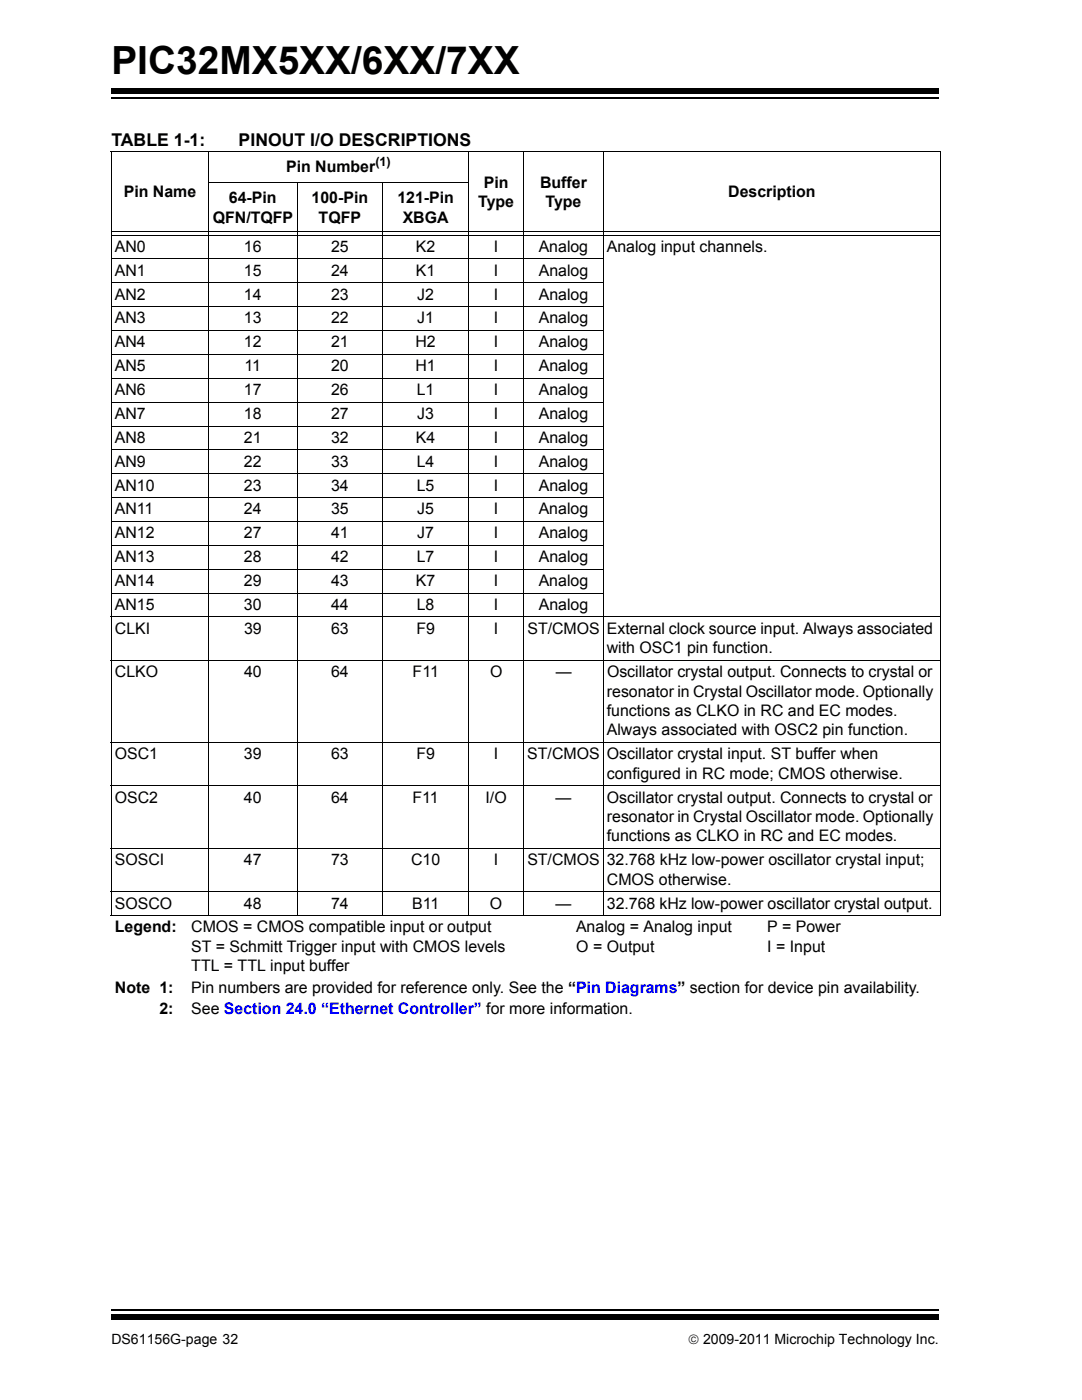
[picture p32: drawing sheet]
<svg xmlns="http://www.w3.org/2000/svg" width="216mm" height="279mm" viewBox="0 0 216 279" stroke-linecap="round" stroke-linejoin="round" font-family="sans-serif">
<defs><g id="words">
<text font-size="7.7" x="22.2" y="14.7">PIC32MX5XX/6XX/7XX</text>
<g font-size="3.5">
<text x="22.2" y="29.2">TABLE 1-1:</text>
<text x="47.6" y="29.2">PINOUT I/O DESCRIPTIONS</text>
</g>
<g font-size="3.2">
<text x="57.1" y="34.4">Pin Number</text>
<text x="24.7" y="39.4">Pin Name</text>
<text x="45.7" y="40.6">64-Pin</text>
<text x="62.2" y="40.6">100-Pin</text>
<text x="79.3" y="40.6">121-Pin</text>
<text x="95.4" y="41.4">Type</text>
<text x="96.5" y="37.5">Pin</text>
<text x="107.8" y="37.5">Buffer</text>
<text x="108.9" y="41.4">Type</text>
<text x="145.3" y="39.4">Description</text>
<text x="42.4" y="44.5">QFN/TQFP</text>
<text x="63.6" y="44.5">TQFP</text>
<text x="80.3" y="44.5">XBGA</text>
<text x="22.9" y="50.3">AN0</text>
<text x="48.7" y="50.3">16</text>
<text x="66.1" y="50.3">25</text>
<text x="83" y="50.3">K2</text>
<text x="98.5" y="50.3">I</text>
<text x="107.5" y="50.3">Analog</text>
<text x="121.1" y="50.3">Analog input channels.</text>
<text x="22.9" y="55">AN1</text>
<text x="22.9" y="59.8">AN2</text>
<text x="48.7" y="55">15</text>
<text x="48.7" y="59.8">14</text>
<text x="66.1" y="55">24</text>
<text x="66.1" y="59.8">23</text>
<text x="83" y="55">K1</text>
<text x="83.2" y="59.8">J2</text>
<text x="98.5" y="59.8">I</text>
<text x="98.5" y="55">I</text>
<text x="107.5" y="59.8">Analog</text>
<text x="107.5" y="55">Analog</text>
<text x="22.9" y="64.6">AN3</text>
<text x="48.7" y="64.6">13</text>
<text x="66.1" y="64.6">22</text>
<text x="83.2" y="64.6">J1</text>
<text x="98.5" y="64.6">I</text>
<text x="107.5" y="64.6">Analog</text>
<text x="22.9" y="69.3">AN4</text>
<text x="48.7" y="69.3">12</text>
<text x="66.1" y="69.3">21</text>
<text x="82.9" y="69.3">H2</text>
<text x="98.5" y="69.3">I</text>
<text x="107.5" y="69.3">Analog</text>
<text x="22.9" y="74.1">AN5</text>
<text x="48.8" y="74.1">11</text>
<text x="66.1" y="74.1">20</text>
<text x="82.9" y="74.1">H1</text>
<text x="98.5" y="74.1">I</text>
<text x="107.5" y="74.1">Analog</text>
<text x="22.9" y="78.8">AN6</text>
<text x="22.9" y="83.6">AN7</text>
<text x="48.7" y="78.8">17</text>
<text x="48.7" y="83.6">18</text>
<text x="66.1" y="78.8">26</text>
<text x="66.1" y="83.6">27</text>
<text x="83.2" y="78.8">L1</text>
<text x="83.2" y="83.6">J3</text>
<text x="98.5" y="78.8">I</text>
<text x="98.5" y="83.6">I</text>
<text x="107.5" y="78.8">Analog</text>
<text x="107.5" y="83.6">Analog</text>
<text x="22.9" y="88.4">AN8</text>
<text x="48.7" y="88.4">21</text>
<text x="66.1" y="88.4">32</text>
<text x="83" y="88.4">K4</text>
<text x="98.5" y="88.4">I</text>
<text x="107.5" y="88.4">Analog</text>
<text x="22.9" y="93.1">AN9</text>
<text x="48.7" y="93.1">22</text>
<text x="66.1" y="93.1">33</text>
<text x="83.2" y="93.1">L4</text>
<text x="98.5" y="93.1">I</text>
<text x="107.5" y="93.1">Analog</text>
<text x="22.9" y="97.9">AN10</text>
<text x="48.7" y="97.9">23</text>
<text x="66.1" y="97.9">34</text>
<text x="83.2" y="97.9">L5</text>
<text x="98.5" y="97.9">I</text>
<text x="107.5" y="97.9">Analog</text>
<text x="22.9" y="102.7">AN11</text>
<text x="22.9" y="107.4">AN12</text>
<text x="48.7" y="102.7">24</text>
<text x="48.7" y="107.4">27</text>
<text x="66.1" y="102.7">35</text>
<text x="66.1" y="107.4">41</text>
<text x="83.2" y="102.7">J5</text>
<text x="83.2" y="107.4">J7</text>
<text x="98.5" y="102.7">I</text>
<text x="98.5" y="107.4">I</text>
<text x="107.5" y="102.7">Analog</text>
<text x="107.5" y="107.4">Analog</text>
<text x="22.9" y="112.2">AN13</text>
<text x="48.7" y="112.2">28</text>
<text x="66.1" y="112.2">42</text>
<text x="83.2" y="112.2">L7</text>
<text x="98.5" y="112.2">I</text>
<text x="107.5" y="112.2">Analog</text>
<text x="22.9" y="116.9">AN14</text>
<text x="48.7" y="116.9">29</text>
<text x="66.1" y="116.9">43</text>
<text x="83" y="116.9">K7</text>
<text x="98.5" y="116.9">I</text>
<text x="107.5" y="116.9">Analog</text>
<text x="22.9" y="121.7">AN15</text>
<text x="48.7" y="121.7">30</text>
<text x="66.1" y="121.7">44</text>
<text x="83.2" y="121.7">L8</text>
<text x="98.5" y="121.7">I</text>
<text x="107.5" y="121.7">Analog</text>
<text x="22.9" y="126.5">CLKI</text>
<text x="48.7" y="126.5">39</text>
<text x="66.1" y="126.5">63</text>
<text x="83.1" y="126.5">F9</text>
<text x="98.6" y="126.5">I</text>
<text x="105.2" y="126.5">ST/CMOS External clock source input. Always associated</text>
<text x="121.1" y="130.3">with OSC1 pin function.</text>
<text x="22.9" y="135.1">CLKO</text>
<text x="48.7" y="135.1">40</text>
<text x="66.1" y="135.1">64</text>
<text x="82.3" y="135.1">F11</text>
<text x="97.8" y="135.1">O</text>
<text x="110.9" y="135.1">—</text>
<text x="121.1" y="135.1">Oscillator crystal output. Connects to crystal or</text>
<text x="121.1" y="139">resonator in Crystal Oscillator mode. Optionally</text>
<text x="121.1" y="142.9">functions as CLKO in RC and EC modes.</text>
<text x="121.1" y="146.7">Always associated with OSC2 pin function.</text>
<text x="22.9" y="151.5">OSC1</text>
<text x="48.7" y="151.5">39</text>
<text x="66.1" y="151.5">63</text>
<text x="83.1" y="151.5">F9</text>
<text x="98.6" y="151.5">I</text>
<text x="105.2" y="151.5">ST/CMOS Oscillator crystal input. ST buffer when</text>
<text x="121.1" y="155.4">configured in RC mode; CMOS otherwise.</text>
<text x="22.9" y="160.2">OSC2</text>
<text x="48.7" y="160.2">40</text>
<text x="66.1" y="160.2">64</text>
<text x="82.3" y="160.2">F11</text>
<text x="96.9" y="160.2">I/O</text>
<text x="110.9" y="160.2">—</text>
<text x="121.1" y="160.2">Oscillator crystal output. Connects to crystal or</text>
<text x="121.1" y="164">resonator in Crystal Oscillator mode. Optionally</text>
<text x="121.1" y="167.9">functions as CLKO in RC and EC modes.</text>
<text x="22.9" y="172.7">SOSCI</text>
<text x="48.7" y="172.7">47</text>
<text x="66.1" y="172.7">73</text>
<text x="82" y="172.7">C10</text>
<text x="98.6" y="172.7">I</text>
<text x="105.2" y="172.7">ST/CMOS 32.768 kHz low-power oscillator crystal input;</text>
<text x="121.1" y="176.6">CMOS otherwise.</text>
<text x="22.9" y="181.3">SOSCO</text>
<text x="48.7" y="181.3">48</text>
<text x="66.1" y="181.3">74</text>
<text x="82.2" y="181.3">B11</text>
<text x="97.8" y="181.3">O</text>
<text x="110.8" y="181.3">—</text>
<text x="121.1" y="181.3">32.768 kHz low-power oscillator crystal output.</text>
<text x="22.9" y="186.1">Legend:</text>
<text x="38.2" y="186.1">CMOS = CMOS compatible input or output</text>
<text x="38.2" y="190">ST = Schmitt Trigger input with CMOS levels</text>
<text x="114.9" y="186.1">Analog = Analog input</text>
<text x="115" y="190">O = Output</text>
<text x="153" y="186.1">P = Power</text>
<text x="153.1" y="190">I = Input</text>
<text x="38.2" y="193.8">TTL = TTL input buffer</text>
<text x="22.9" y="198.1">Note 1:</text>
<text x="31.8" y="202.3">2:</text>
<text x="38.2" y="198.1">Pin numbers are provided for reference only. See the “Pin Diagrams” section for device pin availability.</text>
<text x="38.2" y="202.3">See Section 24.0 “Ethernet Controller” for more information.</text>
</g>
<g font-size="2.8">
<text x="22.2" y="268.1">DS61156G-page 32</text>
<text x="137.3" y="268.1">© 2009-2011 Microchip Technology Inc.</text>
</g>
<text font-size="2.5" x="74.9" y="33.1">(1)</text>
</g></defs>
<path d="M22.2 19.6h165.1" fill="none" stroke="#000" stroke-width=".36"/>
<path d="M22.2 17.7h165.1v1h-165.1z" fill="#000"/>
<path d="M22.2 260.3h165.1v6h-165.1z" fill="#fff"/>
<path d="M22.2 261.4h165.1" fill="none" stroke="#000" stroke-width=".36"/>
<path d="M22.2 262.4h165.1v1h-165.1z" fill="#000"/>
<g fill="none" stroke="#000" stroke-width=".2">
<path d="M22.1 30.3h165.7M22.2 30.4v152.2M41.5 36.5h52.1M41.6 30.2v152.6M59.3 36.4v146.4M76.4 36.4v146.4M93.5 30.2v152.6M104.5 30.2v152.6M120.4 30.2v152.6M187.7 30.4v152.2M22.1 51.7h98.4M22.1 56.5h98.4"/>
<path d="M22.3 46.1h165.3M22.3 47h165.3M22.1 61.2h98.4M22.1 66h98.4M22.1 70.7h98.4M22.1 75.5h98.4M22.1 80.3h98.4M22.1 85h98.4M22.1 89.8h98.4M22.1 94.6h98.4M22.1 99.3h98.4M22.1 104.1h98.4"/>
<path d="M22.1 108.8h98.4M22.1 113.6h98.4M22.1 118.4h98.4M22.1 123.1h165.7M22.1 131.8h165.7M22.1 148.2h165.7M22.1 156.8h165.7M22.1 169.3h165.7M22.1 178h165.7M22.1 182.7h165.7"/>
</g>
<use href="#words"/>
</svg>
